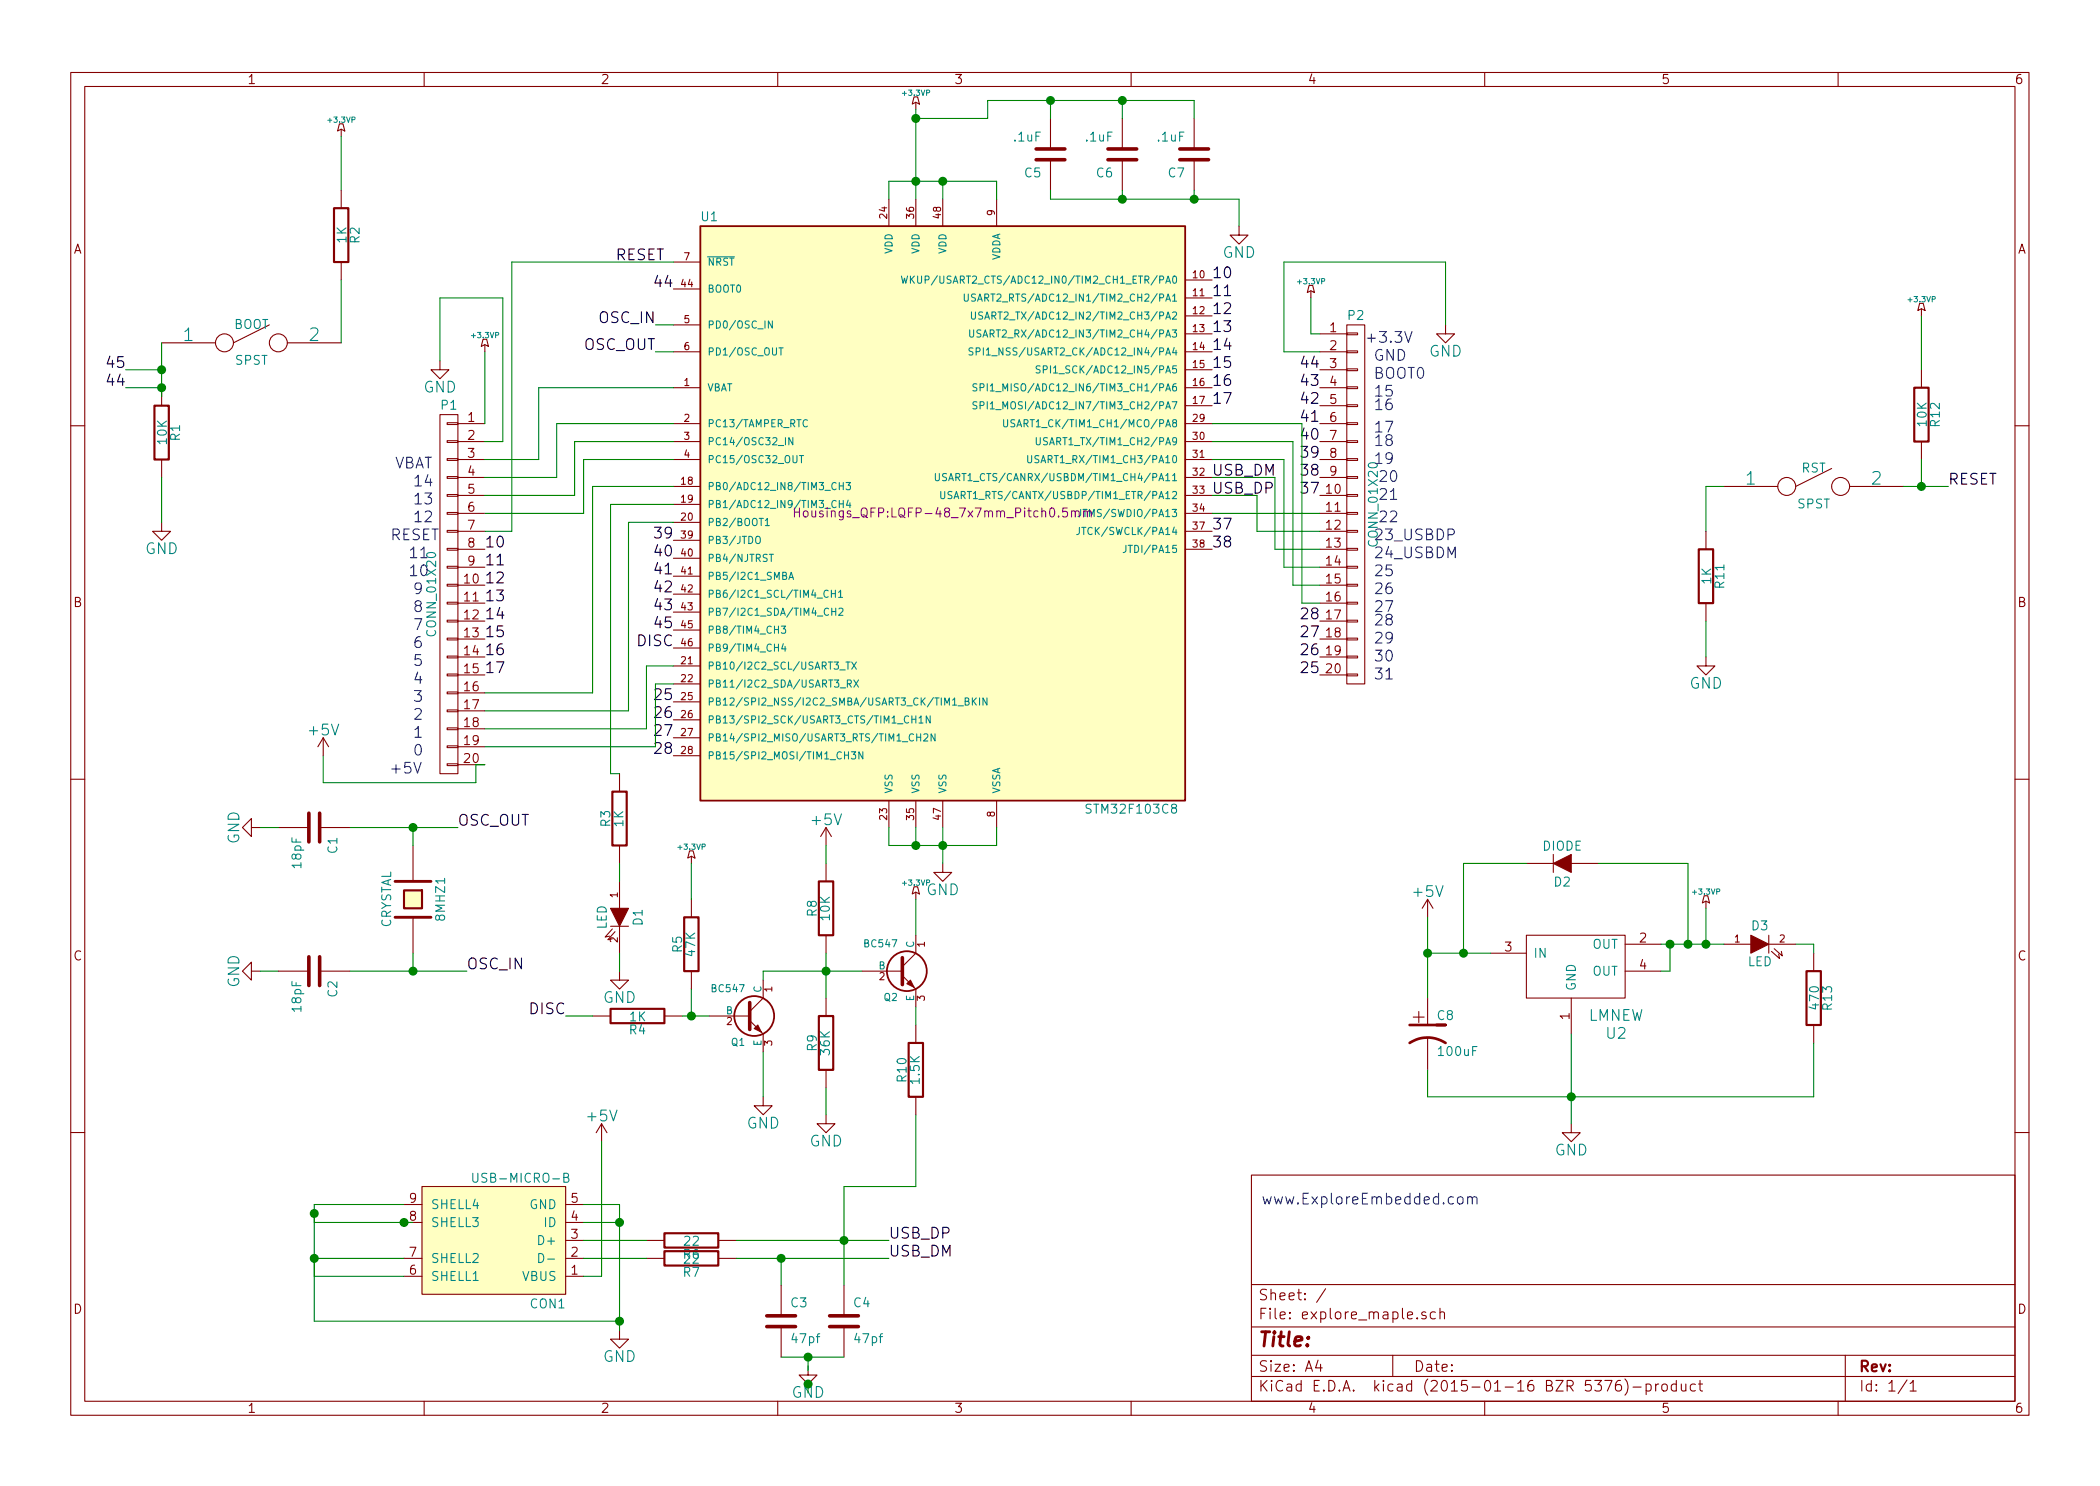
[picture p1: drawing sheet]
<svg xmlns="http://www.w3.org/2000/svg" width="297mm" height="210mm" viewBox="0 0 297 210" stroke-linecap="round" stroke-linejoin="round" font-family="sans-serif">
<defs><g id="words">
<g font-size="2.8" fill="#840000">
<text x="199.8" y="144.8">+</text>
<text x="178" y="190.5">Title:</text>
</g>
<g font-size="2.5" fill="#008484">
<text x="26" y="48.3">1</text>
<text x="43.8" y="48.3">2</text>
<text x="247" y="68.6">1</text>
<text x="264.7" y="68.6">2</text>
</g>
<g font-size="2.1">
<text x="86.9" y="36.8">RESET</text>
<text x="92.9" y="40.6">44</text>
<text x="171.4" y="39.4">10</text>
<text x="171.4" y="41.9">11</text>
<text x="84.8" y="45.7">OSC_IN</text>
<text x="171.4" y="44.4">12</text>
<text x="171.4" y="47">13</text>
<text x="15.4" y="52.1">45</text>
<text x="82.4" y="49.5">OSC_OUT</text>
<text x="171.4" y="49.5">14</text>
<text x="171.4" y="52.1">15</text>
<text x="184.3" y="52.1">44</text>
<text x="15.4" y="54.6">44</text>
<text x="171.4" y="54.6">16</text>
<text x="171.4" y="57.1">17</text>
<text x="184.3" y="59.7">41</text>
<text x="184.3" y="57.1">42</text>
<text x="184.3" y="54.6">43</text>
<text x="184.3" y="64.8">39</text>
<text x="184.3" y="62.2">40</text>
<text x="171.4" y="67.3">USB_DM</text>
<text x="171.4" y="69.8">USB_DP</text>
<text x="184.3" y="69.8">37</text>
<text x="184.3" y="67.3">38</text>
<text x="275.6" y="68.6">RESET</text>
<text x="68.6" y="77.5">10</text>
<text x="92.9" y="76.2">39</text>
<text x="171.4" y="74.9">37</text>
<text x="171.4" y="77.5">38</text>
<text x="68.6" y="80">11</text>
<text x="68.6" y="82.5">12</text>
<text x="92.9" y="78.7">40</text>
<text x="92.9" y="81.3">41</text>
<text x="92.9" y="83.8">42</text>
<text x="68.6" y="85.1">13</text>
<text x="68.6" y="87.6">14</text>
<text x="92.9" y="86.4">43</text>
<text x="92.9" y="88.9">45</text>
<text x="184.3" y="87.6">28</text>
<text x="68.6" y="90.2">15</text>
<text x="68.6" y="92.7">16</text>
<text x="68.6" y="95.2">17</text>
<text x="90.2" y="91.4">DISC</text>
<text x="184.3" y="95.2">25</text>
<text x="184.3" y="92.7">26</text>
<text x="184.3" y="90.2">27</text>
<text x="92.9" y="99.1">25</text>
<text x="92.9" y="101.6">26</text>
<text x="92.9" y="104.1">27</text>
<text x="92.9" y="106.7">28</text>
<text x="64.8" y="116.8">OSC_OUT</text>
<text x="66" y="137.2">OSC_IN</text>
<text x="74.9" y="143.5">DISC</text>
<text x="125.7" y="175.3">USB_DP</text>
<text x="125.7" y="177.8">USB_DM</text>
</g>
<g font-size="2.1" fill="#008484">
<text x="172.9" y="36.5">GND</text>
<text x="202.1" y="50.5">GND</text>
<text x="59.9" y="55.5">GND</text>
<text x="20.5" y="78.4">GND</text>
<text x="238.9" y="97.5">GND</text>
<text x="43.8" y="104.1">+5V</text>
<text x="33.9" y="119.5" transform="rotate(-90 33.9 119.5)">GND</text>
<text x="114.9" y="116.8">+5V</text>
<text x="131" y="126.7">GND</text>
<text x="200" y="126.9">+5V</text>
<text x="33.9" y="139.8" transform="rotate(-90 33.9 139.8)">GND</text>
<text x="85.3" y="141.9">GND</text>
<text x="224.6" y="144.4">LMNEW</text>
<text x="227.3" y="147">U2</text>
<text x="83.2" y="158.7">+5V</text>
<text x="105.6" y="159.7">GND</text>
<text x="114.5" y="162.2">GND</text>
<text x="219.9" y="163.5">GND</text>
<text x="85.3" y="192.7">GND</text>
</g>
<g font-size="2.1" fill="#0000c2">
<text x="193" y="48.5">+3.3V</text>
<text x="194.3" y="53.6">BOOT0</text>
<text x="194.3" y="51">GND</text>
<text x="194.3" y="56.1">15</text>
<text x="194.3" y="58">16</text>
<text x="194.3" y="61.2">17</text>
<text x="194.3" y="63.1">18</text>
<text x="194.3" y="65.7">19</text>
<text x="55.9" y="66.3">VBAT</text>
<text x="58.4" y="68.8">14</text>
<text x="58.4" y="71.4">13</text>
<text x="194.9" y="68.2">20</text>
<text x="194.9" y="70.7">21</text>
<text x="55.2" y="76.4">RESET</text>
<text x="58.4" y="73.9">12</text>
<text x="194.3" y="76.4">23_USBDP</text>
<text x="194.9" y="73.9">22</text>
<text x="57.8" y="79">11</text>
<text x="57.8" y="81.5">10</text>
<text x="194.3" y="79">24_USBDM</text>
<text x="194.3" y="81.5">25</text>
<text x="58.4" y="84.1">9</text>
<text x="58.4" y="86.6">8</text>
<text x="58.4" y="89.1">7</text>
<text x="194.3" y="84.1">26</text>
<text x="194.3" y="86.6">27</text>
<text x="194.3" y="88.5">28</text>
<text x="58.4" y="91.7">6</text>
<text x="58.4" y="94.2">5</text>
<text x="194.3" y="91.1">29</text>
<text x="194.3" y="93.6">30</text>
<text x="58.4" y="96.8">4</text>
<text x="58.4" y="99.3">3</text>
<text x="58.4" y="101.8">2</text>
<text x="194.3" y="96.1">31</text>
<text x="58.4" y="104.4">1</text>
<text x="58.4" y="106.9">0</text>
<text x="55.9" y="109.5">+5V</text>
<text x="178.4" y="170.4">www.ExploreEmbedded.com</text>
</g>
<g font-size="2.1" fill="#840000">
<text x="178" y="184">Sheet: /</text>
<text x="178" y="186.7">File: explore_maple.sch</text>
<text x="178" y="196.9">KiCad E.D.A. kicad (2015-01-16 BZR 5376)-product</text>
<text x="178" y="194.1">Size: A4</text>
<text x="200" y="194.1">Date:</text>
<text x="263" y="194.1">Rev:</text>
<text x="263" y="196.9">Id: 1/1</text>
</g>
<text font-size="2.1" fill="#008400" x="111.9" y="197.8">GND</text>
<g font-size="1.8" fill="#840000">
<text x="35" y="11.9">1</text>
<text x="85" y="11.9">2</text>
<text x="135" y="11.9">3</text>
<text x="185" y="11.9">4</text>
<text x="235" y="11.9">5</text>
<text x="285" y="11.9">6</text>
<text x="10.4" y="35.9">A</text>
<text x="285.4" y="35.9">A</text>
<text x="188.1" y="47">1</text>
<text x="188.1" y="49.5">2</text>
<text x="188.1" y="52.1">3</text>
<text x="66.2" y="59.7">1</text>
<text x="188.1" y="54.6">4</text>
<text x="188.1" y="57.1">5</text>
<text x="188.1" y="59.7">6</text>
<text x="66.2" y="62.2">2</text>
<text x="66.2" y="64.8">3</text>
<text x="188.1" y="62.2">7</text>
<text x="188.1" y="64.8">8</text>
<text x="66.2" y="67.3">4</text>
<text x="66.2" y="69.8">5</text>
<text x="187.6" y="69.8">10</text>
<text x="188.1" y="67.3">9</text>
<text x="66.2" y="72.4">6</text>
<text x="66.2" y="74.9">7</text>
<text x="66.2" y="77.5">8</text>
<text x="187.6" y="72.4">11</text>
<text x="187.6" y="74.9">12</text>
<text x="187.6" y="77.5">13</text>
<text x="65.7" y="82.5">10</text>
<text x="66.2" y="80">9</text>
<text x="187.6" y="80">14</text>
<text x="187.6" y="82.5">15</text>
<text x="10.4" y="85.9">B</text>
<text x="65.7" y="85.1">11</text>
<text x="65.7" y="87.6">12</text>
<text x="187.6" y="85.1">16</text>
<text x="187.6" y="87.6">17</text>
<text x="285.4" y="85.9">B</text>
<text x="65.7" y="90.2">13</text>
<text x="65.7" y="92.7">14</text>
<text x="65.7" y="95.2">15</text>
<text x="187.6" y="95.2">20</text>
<text x="187.6" y="90.2">18</text>
<text x="187.6" y="92.7">19</text>
<text x="65.7" y="97.8">16</text>
<text x="65.7" y="100.3">17</text>
<text x="65.7" y="107.9">20</text>
<text x="65.7" y="102.9">18</text>
<text x="65.7" y="105.4">19</text>
<text x="10.4" y="135.9">C</text>
<text x="212.9" y="134.6">3</text>
<text x="231.9" y="133.3">2</text>
<text x="231.9" y="137.2">4</text>
<text x="285.4" y="135.9">C</text>
<text x="222" y="144.2" transform="rotate(-90 222 144.2)">1</text>
<text x="57.9" y="172.7">8</text>
<text x="57.9" y="170.2">9</text>
<text x="80.8" y="172.7">4</text>
<text x="80.8" y="170.2">5</text>
<text x="57.9" y="177.8">7</text>
<text x="80.8" y="177.8">2</text>
<text x="80.8" y="175.3">3</text>
<text x="10.4" y="185.9">D</text>
<text x="57.9" y="180.3">6</text>
<text x="80.8" y="180.3">1</text>
<text x="285.4" y="185.9">D</text>
<text x="35" y="199.9">1</text>
<text x="85" y="199.9">2</text>
<text x="135" y="199.9">3</text>
<text x="185" y="199.9">4</text>
<text x="235" y="199.9">5</text>
<text x="285" y="199.9">6</text>
</g>
<g font-size="1.8" fill="#008484">
<text x="143.5" y="20">.1uF</text>
<text x="153.6" y="20">.1uF</text>
<text x="163.8" y="20">.1uF</text>
<text x="145" y="25.1">C5</text>
<text x="155.1" y="25.1">C6</text>
<text x="165.3" y="25.1">C7</text>
<text x="49" y="34.4" transform="rotate(-90 49 34.4)">1K</text>
<text x="50.9" y="34.4" transform="rotate(-90 50.9 34.4)">R2</text>
<text x="99.2" y="31.3">U1</text>
<text x="33" y="46.5">BOOT</text>
<text x="190.7" y="45.3">P2</text>
<text x="33.2" y="51.6">SPST</text>
<text x="62.4" y="58">P1</text>
<text x="23.6" y="62.8" transform="rotate(-90 23.6 62.8)">10K</text>
<text x="25.5" y="62.3" transform="rotate(-90 25.5 62.3)">R1</text>
<text x="272.5" y="60.3" transform="rotate(-90 272.5 60.3)">10K</text>
<text x="274.4" y="60.3" transform="rotate(-90 274.4 60.3)">R12</text>
<text x="254.2" y="71.9">SPST</text>
<text x="254.8" y="66.8">RST</text>
<text x="242" y="82.6" transform="rotate(-90 242 82.6)">1K</text>
<text x="243.9" y="83.2" transform="rotate(-90 243.9 83.2)">R11</text>
<text x="61.7" y="89.7" transform="rotate(-90 61.7 89.7)">CONN_01X20</text>
<text x="86.3" y="116.9" transform="rotate(-90 86.3 116.9)">R3</text>
<text x="88.2" y="117" transform="rotate(-90 88.2 117)">1K</text>
<text x="154" y="115.1">STM32F103C8</text>
<text x="42.6" y="122.8" transform="rotate(-90 42.6 122.8)">18pF</text>
<text x="47.7" y="120.7" transform="rotate(-90 47.7 120.7)">C1</text>
<text x="218.2" y="120.3">DIODE</text>
<text x="219.9" y="125.4">D2</text>
<text x="55.3" y="131.4" transform="rotate(-90 55.3 131.4)">CRYSTAL</text>
<text x="62.9" y="130.1" transform="rotate(-90 62.9 130.1)">8MHZ1</text>
<text x="85.8" y="131.5" transform="rotate(-90 85.8 131.5)">LED</text>
<text x="90.9" y="130.9" transform="rotate(-90 90.9 130.9)">D1</text>
<text x="115.5" y="129.6" transform="rotate(-90 115.5 129.6)">R8</text>
<text x="117.4" y="130.2" transform="rotate(-90 117.4 130.2)">10K</text>
<text x="247.8" y="131.6">D3</text>
<text x="96.5" y="134.7" transform="rotate(-90 96.5 134.7)">R5</text>
<text x="98.3" y="135.2" transform="rotate(-90 98.3 135.2)">47K</text>
<text x="216.9" y="135.5">IN</text>
<text x="225.1" y="134.2">OUT</text>
<text x="247.2" y="136.7">LED</text>
<text x="42.6" y="143.1" transform="rotate(-90 42.6 143.1)">18pF</text>
<text x="47.7" y="141" transform="rotate(-90 47.7 141)">C2</text>
<text x="222.9" y="140.2" transform="rotate(-90 222.9 140.2)">GND</text>
<text x="225.1" y="138">OUT</text>
<text x="257.3" y="142.7" transform="rotate(-90 257.3 142.7)">470</text>
<text x="259.1" y="142.8" transform="rotate(-90 259.1 142.8)">R13</text>
<text x="89.1" y="146.3">R4</text>
<text x="89.1" y="144.5">1K</text>
<text x="115.5" y="148.7" transform="rotate(-90 115.5 148.7)">R9</text>
<text x="117.4" y="149.2" transform="rotate(-90 117.4 149.2)">36K</text>
<text x="203.3" y="144.3">C8</text>
<text x="203.6" y="149.4">100uF</text>
<text x="128.2" y="153" transform="rotate(-90 128.2 153)">R10</text>
<text x="130.1" y="153.3" transform="rotate(-90 130.1 153.3)">1.5K</text>
<text x="67.6" y="167.3">USB-MICRO-B</text>
<text x="61" y="173.6">SHELL3</text>
<text x="61" y="171.1">SHELL4</text>
<text x="74.8" y="171.1">GND</text>
<text x="77" y="173.6">ID</text>
<text x="61" y="178.7">SHELL2</text>
<text x="76.4" y="176.1">D+</text>
<text x="96.7" y="178.1">R6</text>
<text x="96.9" y="176.2">22</text>
<text x="96.9" y="178.8">22</text>
<text x="61" y="181.2">SHELL1</text>
<text x="73.8" y="181.2">VBUS</text>
<text x="75" y="185.1">CON1</text>
<text x="96.7" y="180.6">R7</text>
<text x="111.9" y="185">C3</text>
<text x="120.8" y="185">C4</text>
<text x="112.1" y="190">47pf</text>
<text x="121" y="190">47pf</text>
</g>
<text font-size="1.8" fill="#840084" x="114.1" y="73.2">Housings_QFP:LQFP-48_7x7mm_Pitch0.5mm</text>
<text font-size="1.8" fill="#0000c2" x="194.9" y="77" transform="rotate(-90 194.9 77)">CONN_01X20</text>
<g font-size="1.4" fill="#840000">
<text x="125.5" y="30.9" transform="rotate(-90 125.5 30.9)">24</text>
<text x="129.3" y="30.9" transform="rotate(-90 129.3 30.9)">36</text>
<text x="133.1" y="30.9" transform="rotate(-90 133.1 30.9)">48</text>
<text x="140.7" y="30.5" transform="rotate(-90 140.7 30.5)">9</text>
<text x="96.4" y="40.6">44</text>
<text x="96.8" y="36.8">7</text>
<text x="168.8" y="39.4">10</text>
<text x="168.8" y="41.9">11</text>
<text x="96.8" y="45.7">5</text>
<text x="168.8" y="44.4">12</text>
<text x="168.8" y="47">13</text>
<text x="96.8" y="49.5">6</text>
<text x="168.8" y="49.5">14</text>
<text x="168.8" y="52.1">15</text>
<text x="96.8" y="54.6">1</text>
<text x="96.8" y="59.7">2</text>
<text x="168.8" y="54.6">16</text>
<text x="168.8" y="57.1">17</text>
<text x="168.8" y="59.7">29</text>
<text x="96.8" y="62.2">3</text>
<text x="96.8" y="64.8">4</text>
<text x="168.8" y="62.2">30</text>
<text x="168.8" y="64.8">31</text>
<text x="96.4" y="68.6">18</text>
<text x="96.4" y="71.1">19</text>
<text x="168.8" y="67.3">32</text>
<text x="168.8" y="69.8">33</text>
<text x="96.4" y="73.7">20</text>
<text x="96.4" y="76.2">39</text>
<text x="168.8" y="72.4">34</text>
<text x="168.8" y="74.9">37</text>
<text x="168.8" y="77.5">38</text>
<text x="96.4" y="78.7">40</text>
<text x="96.4" y="81.3">41</text>
<text x="96.4" y="83.8">42</text>
<text x="96.4" y="86.4">43</text>
<text x="96.4" y="88.9">45</text>
<text x="96.4" y="94">21</text>
<text x="96.4" y="91.4">46</text>
<text x="96.4" y="96.5">22</text>
<text x="96.4" y="99.1">25</text>
<text x="96.4" y="101.6">26</text>
<text x="96.4" y="104.1">27</text>
<text x="96.4" y="106.7">28</text>
<text x="125.5" y="116" transform="rotate(-90 125.5 116)">23</text>
<text x="129.3" y="116" transform="rotate(-90 129.3 116)">35</text>
<text x="133.1" y="116" transform="rotate(-90 133.1 116)">47</text>
<text x="140.7" y="115.6" transform="rotate(-90 140.7 115.6)">8</text>
<text x="87.4" y="127" transform="rotate(-90 87.4 127)">1</text>
<text x="87.4" y="133.3" transform="rotate(-90 87.4 133.3)">2</text>
<text x="130.8" y="134" transform="rotate(-90 130.8 134)">1</text>
<text x="245.4" y="133.3">1</text>
<text x="251.7" y="133.3">2</text>
<text x="109.2" y="140.3" transform="rotate(-90 109.2 140.3)">1</text>
<text x="124.4" y="138.7">2</text>
<text x="130.8" y="141.6" transform="rotate(-90 130.8 141.6)">3</text>
<text x="102.8" y="145">2</text>
<text x="109.2" y="147.9" transform="rotate(-90 109.2 147.9)">3</text>
</g>
<g font-size="1.4" fill="#008484">
<text x="100.1" y="37.6">NRST</text>
<text x="100.1" y="41.4">BOOT0</text>
<text x="126.2" y="36" transform="rotate(-90 126.2 36)">VDD</text>
<text x="130" y="36" transform="rotate(-90 130 36)">VDD</text>
<text x="130.6" y="40.1">WKUP/USART2_CTS/ADC12_IN0/TIM2_CH1_ETR/PA0</text>
<text x="133.9" y="36" transform="rotate(-90 133.9 36)">VDD</text>
<text x="141.5" y="37" transform="rotate(-90 141.5 37)">VDDA</text>
<text x="100.1" y="46.5">PD0/OSC_IN</text>
<text x="138.9" y="42.7">USART2_RTS/ADC12_IN1/TIM2_CH2/PA1</text>
<text x="139.8" y="47.7">USART2_RX/ADC12_IN3/TIM2_CH4/PA3</text>
<text x="140" y="45.2">USART2_TX/ADC12_IN2/TIM2_CH3/PA2</text>
<text x="100.1" y="50.3">PD1/OSC_OUT</text>
<text x="139.8" y="50.3">SPI1_NSS/USART2_CK/ADC12_IN4/PA4</text>
<text x="148.6" y="52.8">SPI1_SCK/ADC12_IN5/PA5</text>
<text x="100.1" y="55.4">VBAT</text>
<text x="140.7" y="55.4">SPI1_MISO/ADC12_IN6/TIM3_CH1/PA6</text>
<text x="140.7" y="57.9">SPI1_MOSI/ADC12_IN7/TIM3_CH2/PA7</text>
<text x="100.1" y="60.4">PC13/TAMPER_RTC</text>
<text x="100.1" y="63">PC14/OSC32_IN</text>
<text x="100.1" y="65.5">PC15/OSC32_OUT</text>
<text x="144.1" y="60.4">USART1_CK/TIM1_CH1/MCO/PA8</text>
<text x="147" y="65.5">USART1_RX/TIM1_CH3/PA10</text>
<text x="148" y="63">USART1_TX/TIM1_CH2/PA9</text>
<text x="100.1" y="69.3">PB0/ADC12_IN8/TIM3_CH3</text>
<text x="135.2" y="68.1">USART1_CTS/CANRX/USBDM/TIM1_CH4/PA11</text>
<text x="135.6" y="70.6">USART1_RTS/CANTX/USBDP/TIM1_ETR/PA12</text>
<text x="100.1" y="74.4">PB2/BOOT1</text>
<text x="100.1" y="77">PB3/JTDO</text>
<text x="153.4" y="75.7">JTCK/SWCLK/PA14</text>
<text x="100.1" y="79.5">PB4/NJTRST</text>
<text x="100.1" y="82">PB5/I2C1_SMBA</text>
<text x="159.6" y="78.2">JTDI/PA15</text>
<text x="100.1" y="84.6">PB6/I2C1_SCL/TIM4_CH1</text>
<text x="100.1" y="87.1">PB7/I2C1_SDA/TIM4_CH2</text>
<text x="100.1" y="89.7">PB8/TIM4_CH3</text>
<text x="100.1" y="94.7">PB10/I2C2_SCL/USART3_TX</text>
<text x="100.1" y="92.2">PB9/TIM4_CH4</text>
<text x="100.1" y="97.3">PB11/I2C2_SDA/USART3_RX</text>
<text x="100.1" y="99.8">PB12/SPI2_NSS/I2C2_SMBA/USART3_CK/TIM1_BKIN</text>
<text x="100.1" y="102.4">PB13/SPI2_SCK/USART3_CTS/TIM1_CH1N</text>
<text x="100.1" y="104.9">PB14/SPI2_MISO/USART3_RTS/TIM1_CH2N</text>
<text x="100.1" y="107.4">PB15/SPI2_MOSI/TIM1_CH3N</text>
<text x="126.2" y="112.3" transform="rotate(-90 126.2 112.3)">VSS</text>
<text x="130" y="112.3" transform="rotate(-90 130 112.3)">VSS</text>
<text x="133.9" y="112.3" transform="rotate(-90 133.9 112.3)">VSS</text>
<text x="141.5" y="112.3" transform="rotate(-90 141.5 112.3)">VSSA</text>
<text x="122.4" y="134">BC547</text>
<text x="124.3" y="137.2">B</text>
<text x="129.3" y="134.1" transform="rotate(-90 129.3 134.1)">C</text>
<text x="100.8" y="140.4">BC547</text>
<text x="102.7" y="143.5">B</text>
<text x="107.7" y="140.5" transform="rotate(-90 107.7 140.5)">C</text>
<text x="125" y="141.6">Q2</text>
<text x="129.3" y="141.7" transform="rotate(-90 129.3 141.7)">E</text>
<text x="103.5" y="148">Q1</text>
<text x="107.7" y="148" transform="rotate(-90 107.7 148)">E</text>
</g>
<g font-size="1.4" fill="#840084">
<text x="100.1" y="71.9">PB1/ADC12_IN9/TIM3_CH4</text>
<text x="153.7" y="73.1">JTMS/SWDIO/PA13</text>
</g>
<g font-size="1.1" fill="#008484">
<text x="46.5" y="17.3">+3.3VP</text>
<text x="127.8" y="13.5">+3.3VP</text>
<text x="183.7" y="40.2">+3.3VP</text>
<text x="66.8" y="47.8">+3.3VP</text>
<text x="270" y="42.7">+3.3VP</text>
<text x="96" y="120.2">+3.3VP</text>
<text x="127.8" y="125.3">+3.3VP</text>
<text x="239.5" y="126.6">+3.3VP</text>
</g>
</g></defs>
<g fill="none" stroke="#840000" stroke-width=".15">
<path d="M10 10.3h277v189.9h-277zM12 12.2h273v186.1h-273zM48 17.5h.5l.3 1-.5-.2-.5 .2zM48.3 18.3v1M60 10.3v1.9M110 10.3v1.9M129.3 13.7h.5l.2 1-.5-.2-.5 .2zM129.5 14.5v1M148.6 16.8v4.3M158.7 16.8v4.3M160 10.3v1.9M168.9 16.8v4.3"/>
<path d="M210 10.3v1.9M260 10.3v1.9M48.3 26.9v2.6M48.3 37.1v2.5M95.2 37.1h3.9M125.7 28.2v3.8M129.5 28.2v3.8M133.3 28.2v3.8M141 28.2v3.8M148.6 22.6v4.3M158.7 22.6v4.3M167.6 39.6h3.8"/>
<path d="M168.9 22.6v4.3M175.3 32v1.3h1.2l-1.2 1.2-1.3-1.2h1.3M22.9 48.5h7.6M22.9 54.9v2.5M38.1 46l-5.1 2.5M40.6 48.5h7.7M62.2 58.7h2.6v50.8h-2.6zM62.2 51v1.3h1.3l-1.3 1.3-1.2-1.3h1.2M63.2 59.8h1.6v.3h-1.6zM64.8 59.9h3.8M68.3 48h.5l.3 1-.5-.2-.5 .2zM68.6 48.8v1"/>
<path d="M95.2 54.9h3.9M95.2 59.9h3.9M95.2 46h3.9M95.2 49.8h3.9M95.2 40.9h3.9M167.6 54.9h3.8M167.6 59.9h3.8M167.6 49.8h3.8M167.6 42.2h3.8M167.6 44.7h3.8M167.6 47.2h3.8M167.6 52.3h3.8"/>
<path d="M167.6 57.4h3.8M185.2 40.4h.5l.2 1-.5-.3-.5 .3zM185.4 41.1v1.1M186.7 54.9h3.8M186.7 59.9h3.8M186.7 49.8h3.8M186.7 47.2h3.8M186.7 52.3h3.8M186.7 57.4h3.8M190.5 46h2.5v50.8h-2.5zM190.5 59.8h1.5v.3h-1.5zM190.5 57.3h1.5v.2h-1.5z"/>
<path d="M190.5 54.7h1.5v.3h-1.5zM190.5 52.2h1.5v.2h-1.5zM190.5 49.7h1.5v.2h-1.5zM190.5 47.1h1.5v.3h-1.5zM204.5 46v1.2h1.2l-1.2 1.3-1.3-1.3h1.3M271.5 42.9h.5l.3 1-.5-.2-.5 .2zM271.8 43.7v1M271.8 52.3v2.6M10 60.2h2M22.9 73.9v1.3h1.2l-1.2 1.2-1.3-1.2h1.3M22.9 65v2.6M63.2 77.6h1.6v.2h-1.6z"/>
<path d="M63.2 75.1h1.6v.2h-1.6zM63.2 72.5h1.6v.3h-1.6zM63.2 70h1.6v.2h-1.6zM63.2 67.4h1.6v.3h-1.6zM63.2 64.9h1.6v.2h-1.6zM63.2 62.4h1.6v.2h-1.6zM64.8 62.5h3.8M64.8 65h3.8M64.8 67.6h3.8M64.8 70.1h3.8M64.8 72.6h3.8M64.8 75.2h3.8"/>
<path d="M64.8 77.7h3.8M95.2 62.5h3.9M95.2 65h3.9M95.2 73.9h3.9M95.2 79h3.9M95.2 68.8h3.9M95.2 71.4h3.9M95.2 76.4h3.9M167.6 62.5h3.8M167.6 65h3.8M167.6 67.6h3.8M167.6 70.1h3.8"/>
<path d="M167.6 72.6h3.8M167.6 75.2h3.8M167.6 77.7h3.8M186.7 62.5h3.8M186.7 65h3.8M186.7 67.6h3.8M186.7 70.1h3.8M186.7 72.6h3.8M186.7 75.2h3.8M186.7 77.7h3.8M190.5 77.6h1.5v.2h-1.5zM190.5 75.1h1.5v.2h-1.5z"/>
<path d="M190.5 72.5h1.5v.3h-1.5zM190.5 70h1.5v.2h-1.5zM190.5 67.4h1.5v.3h-1.5zM190.5 64.9h1.5v.2h-1.5zM190.5 62.4h1.5v.2h-1.5zM241.3 75.2v2.5M243.8 68.8h7.7M259.1 66.3l-5.1 2.5M261.6 68.8h7.6M271.8 62.5v2.5M285 60.2h2M63.2 97.9h1.6v.3h-1.6z"/>
<path d="M63.2 95.4h1.6v.2h-1.6zM63.2 92.8h1.6v.3h-1.6zM63.2 90.3h1.6v.2h-1.6zM63.2 87.8h1.6v.2h-1.6zM63.2 85.2h1.6v.3h-1.6zM63.2 82.7h1.6v.2h-1.6zM63.2 80.1h1.6v.3h-1.6zM64.8 80.3h3.8M64.8 82.8h3.8M64.8 85.3h3.8M64.8 87.9h3.8M64.8 90.4h3.8"/>
<path d="M64.8 93h3.8M64.8 95.5h3.8M64.8 98h3.8M95.2 94.2h3.9M95.2 81.5h3.9M95.2 96.8h3.9M95.2 84.1h3.9M95.2 86.6h3.9M95.2 99.3h3.9M95.2 89.1h3.9M95.2 91.7h3.9M186.7 80.3h3.8"/>
<path d="M186.7 82.8h3.8M186.7 85.3h3.8M186.7 87.9h3.8M186.7 90.4h3.8M186.7 93h3.8M186.7 95.5h3.8M190.5 95.4h1.5v.2h-1.5zM190.5 92.8h1.5v.3h-1.5zM190.5 90.3h1.5v.2h-1.5zM190.5 87.8h1.5v.2h-1.5zM190.5 85.2h1.5v.3h-1.5zM190.5 82.7h1.5v.2h-1.5z"/>
<path d="M190.5 80.1h1.5v.3h-1.5zM241.3 93v1.2h1.3l-1.3 1.3-1.3-1.3h1.3M241.3 85.3v2.6M10 110.3h2M35.6 117.1v-1.3l-1.3 1.3 1.3 1.3v-1.3h1.2M39.4 117.1h4.3M45.2 117.1h4.3M45.7 104.4l-.7 1.3M45.7 104.4v2.5M45.7 104.4l.8 1.3M58.4 119.6v5.1M63.2 108.1h1.6v.2h-1.6z"/>
<path d="M63.2 105.5h1.6v.3h-1.6zM63.2 103h1.6v.2h-1.6zM63.2 100.5h1.6v.2h-1.6zM64.8 108.2h3.8M64.8 100.6h3.8M64.8 103.1h3.8M64.8 105.7h3.8M87.6 109.5v2.5M87.6 119.6v2.6M95.2 101.8h3.9M95.2 104.4h3.9M95.2 106.9h3.9"/>
<path d="M116.8 117.1v2.5M116.8 117.1l-.7 1.3M116.8 117.1l.8 1.3M125.7 113.3v3.8M129.5 113.3v3.8M133.3 113.3v3.8M141 113.3v3.8M285 110.3h2M35.6 137.4v-1.3l-1.3 1.3 1.3 1.3v-1.3h1.2M39.4 137.4h4.3M45.2 137.4h4.3M58.4 129.8v5.1"/>
<path d="M86.4 131.1h2.5M86.6 131.4l-1 1.2 .6-.1M87 131.8l-1 1.2 .6-.2M87.6 137.4v1.3h1.3l-1.3 1.2-1.2-1.2h1.2M87.6 124.7v3.8M87.6 131.1v3.8M97.5 120.4h.5l.3 1-.5-.2-.5 .2zM97.8 121.2v1M97.8 127.2v2.6M97.8 137.4v2.5M107.9 138.7v2.5l-1.9 1.9M116.8 122.2v2.5"/>
<path d="M116.8 132.3v2.6M121.9 137.4h5.7M127.6 138l1.9 1.9v2.6M129.3 125.5h.5l.2 1-.5-.3-.5 .3zM129.5 126.2v1M129.5 132.3v2.6l-1.9 1.9M133.3 122.2v1.2h1.3l-1.3 1.3-1.2-1.3h1.2M201.9 127.2l-.7 1.3M201.9 127.2v2.6M201.9 127.2l.8 1.3M210.8 134.9h5.1M215.9 132.3h14v8.9h-14z"/>
<path d="M215.9 122.2h3.8M219.7 120.9v2.5M222.2 122.2h3.9M229.9 137.4h5M229.9 133.6h5M241 126.7h.6l.2 1.1-.5-.3-.5 .3zM241.3 127.5v1M243.8 133.6h3.8M250.2 132.3v2.6M250.2 133.6h3.8M250.6 134.6l1.1 1-.1-.6M251 134.2l1.1 1-.1-.6"/>
<path d="M256.5 134.9v2.5M83.8 143.8h2.6M85.1 159l-.8 1.3M85.1 159v2.5M85.1 159l.8 1.3M94 143.8h2.5M100.3 143.8h5.7M106 144.4l1.9 1.9v2.5M107.9 155.2v1.3h1.3l-1.3 1.2-1.2-1.2h1.2M116.8 157.7v1.3h1.3l-1.3 1.3-1.2-1.3h1.2M116.8 141.2v2.6M116.8 151.4v2.5"/>
<path d="M129.5 145v2.6M129.5 155.2v2.5M201.9 141.2v3.8M201.9 146.8v4.6M222.2 159v1.3h1.3l-1.3 1.2-1.2-1.2h1.2M222.2 141.2v5.1M256.5 145v2.6M10 160.2h2M57.1 178h2.6M57.1 173h2.6M57.1 170.4h2.6M59.7 167.9h20.3v15.2h-20.3z"/>
<path d="M80 178h2.5M80 175.5h2.5M80 173h2.5M80 170.4h2.5M91.4 178h2.6M91.4 175.5h2.6M101.6 178h2.5M101.6 175.5h2.5M177 166.3h108v32h-108zM285 160.2h2M57.1 180.6h2.6M60 198.3v1.9"/>
<path d="M80 180.6h2.5M87.6 188.2v1.3h1.3l-1.3 1.2-1.2-1.2h1.2M110 198.3v1.9M110.5 181.9v4.3M110.5 187.7v4.3M114.3 193.3v1.3h1.3l-1.3 1.2-1.3-1.2h1.3M119.4 181.9v4.3M119.4 187.7v4.3M160 198.3v1.9M177 194.8h108M177 191.8h108M177 187.8h108"/>
<path d="M177 181.8h108M186.4 192.5l-.3 1h.9M186.8 193v1M187.5 182.3l-1.3 2M197 191.8v3M201.7 185.7a.37 .37 0 0 0-.6 .1v.1a.54 .54 0 0 0 .6 .3l.1 .1-.1 .2-.2 .1-.4-.1M203 185.7l-.4-.1-.3 .3 .1 .6 .2 .1 .4-.1M203.7 185.7a.38 .38 0 0 1 .6 .1v.8M203.7 185.1v1.5M210 198.3v1.9M227 195.3h1l-.6 1.5M229.2 195.3a.59 .59 0 0 0-.7 .7l.1 .7 .2 .1h.3l.2-.1 .1-.5-.2-.2-.4-.1-.3 .3"/>
<path d="M229.8 195.1a1.71 1.71 0 0 1 0 2.3M231 196.3h1.1M232.8 195.9a.48 .48 0 0 1 .7 .1l.1 .1-.1 .6a.48 .48 0 0 1-.7 0M232.8 195.8v1.5M234.2 195.8v1M234.6 195.8l-.3 .1-.1 .2M235.1 196a.41 .41 0 0 1 .7 .1v.4a.41 .41 0 0 1-.4 .3 .41 .41 0 0 1-.3-.3zM237.1 195.9l-.4-.1-.3 .3 .1 .6 .2 .1 .4-.1M237.1 195.3v1.5M237.8 195.8l.1 .9a.4 .4 0 0 0 .6 0M238.5 195.8v1M239.8 195.9l-.4-.1-.3 .3 .1 .6 .2 .1 .4-.1"/>
<path d="M240.3 195.8h.5M240.5 195.3v1.3l.2 .2h.1M260 198.3v1.9M261 191.8v6.5M269.7 195.2l-1.2 2M270.2 195.8l.4-.5v1.5M270.2 196.8h.8"/>
<circle cx="31.7" cy="48.5" r="1.27"/>
<circle cx="39.4" cy="48.5" r="1.27"/>
<circle cx="252.7" cy="68.8" r="1.27"/>
<circle cx="260.4" cy="68.8" r="1.27"/>
</g>
<g fill="#ffffc2" stroke="#ffffc2" stroke-width=".25">
<path d="M99.1 32h68.5v81.3h-68.5z"/>
<path d="M57.1 126h2.6v2.5h-2.6z"/>
<path d="M59.7 167.9h20.3v15.2h-20.3z"/>
</g>
<g fill="none" stroke="#840000" stroke-width=".25">
<path d="M99.1 32h68.5v81.3h-68.5z"/>
<circle cx="128.3" cy="137.4" r="2.82"/>
<circle cx="106.7" cy="143.8" r="2.82"/>
</g>
<g fill="none" stroke="#008484" stroke-width=".15">
<path d="M100.1 36.3h3.8M127.5 39.1l.2 1 .2-.7 .2 .7 .3-1M128.8 39.1v1M128.9 39.5l.4 .6M129.3 39.1l-.5 .5M129.8 39.1v.8l.2 .2 .3-.1 .1-.1v-.8M109.2 45.4v1l-.5-1v1M110.2 49.2h.6M114.2 59.5a.4 .4 0 0 0-.5 0 .4 .4 0 0 0-.1 .5 .37 .37 0 0 0 .2 .3 .37 .37 0 0 0 .4 0M136.4 41.6v.8l.2 .2h.3l.1-.2v-.8M137.2 46.7v.8l.1 .2 .3-.1 .1-.1v-.8M137.4 44.1v.9l.2 .2 .3-.1 .1-.1v-.9"/>
<path d="M137.6 49.3l-.4-.1-.1 .2v.3l.5 .2v.2l-.2 .1h-.3M138 41.7l-.4-.1-.2 .2 .1 .2 .4 .2v.3l-.1 .1h-.4M138.1 49.8l.5-.1v-.2v-.2l-.5-.1v1M138.2 54.4l-.4-.1-.2 .2 .1 .2 .5 .2v.3l-.2 .1h-.4M138.2 56.9l-.4-.1-.2 .2 .1 .3 .5 .2v.3l-.2 .1-.4-.1M138.3 42.6l.3-1 .3 1M138.4 42.3h.5M138.6 54.8h.5l.1-.2-.1-.2-.5-.1v1M138.6 57.4l.5-.1 .1-.1-.1-.3-.5-.1v1.1M138.7 46.7h-.3l-.2 .2 .1 .2 .4 .2v.3l-.1 .1-.4-.1M139 44.2l-.4-.1-.2 .2 .1 .3 .5 .2v.3l-.2 .1-.4-.1M139 47.7l.4-1 .3 1"/>
<path d="M139.1 49.2v1M139.1 47.4h.5M139.3 45.2l.3-1.1 .4 1.1M139.4 44.9h.5M139.6 54.3v1M139.6 56.8v1.1M140.1 54.6l.3-.3v1M140.1 57.1l.3-.3v1.1M140.1 55.3h.5M140.1 57.9h.5M142 59.4v.8l.1 .2 .3-.1 .1-.1v-.8M143.5 59.4h-.3l-.2 .2 .1 .2 .4 .2v.3l-.1 .1-.4-.1"/>
<path d="M147.1 51.8h-.4l-.1 .2v.2l.5 .2v.3l-.2 .1-.3-.1M147.6 52.3l.5-.1v-.1v-.3h-.5v1M107 75.9h.4a.67 .67 0 0 1-.1 1h-.3a.78 .78 0 0 1 0-1zM108.3 73.7l.2-.4v1.1M108.3 74.4h.5M108.8 78.4h.6M109.1 78.4v1M112.1 61.9v1l-.5-1v1M113.1 64.5h.6M113.4 64.5v1M118.7 68.3v1M118.7 70.8v1"/>
<path d="M118.7 68.8h.6M119.3 68.3v1M119.3 70.8v1M119.7 68.3h.6l-.3 .4 .3 .1v.4l-.2 .1-.4-.1M120 70.8l-.3 .7h.6M120.2 71.1v.7M132.3 67v.8l.2 .2h.3l.1-.2v-.8M133.1 69.5v.9l.1 .2 .4-.1v-.1v-.9M133.9 67.1l-.4-.1-.2 .2 .1 .2 .5 .2v.3l-.2 .1h-.4M134.2 68l.3-1 .3 1M134.3 67.7h.5M134.6 69.6l-.3-.1-.2 .2 .1 .3 .4 .2v.3l-.1 .1-.4-.1"/>
<path d="M135 70.6l.3-1.1 .3 1.1M135.1 70.3h.4M145.4 64.5v.8l.1 .2 .3-.1 .1-.1v-.8M146.6 61.9v.8l.2 .2h.3v-.2v-.8M146.9 64.5h-.3l-.2 .2 .1 .2 .4 .2v.3l-.1 .1-.4-.1M152.7 74.6v.8l-.2 .2h-.2M152.9 72.1v.7l-.2 .2-.2 .1M153.2 72.1h.6M159.3 77.2v.7l-.2 .2-.2 .1M110.5 88.6h.6l-.3 .4 .3 .1v.4l-.2 .1-.4-.1M110.8 91.1l-.2 .7h.6M111 91.5v.6"/>
<path d="M111.6 82l.3-1 .3 1M111.7 81.7h.5M117.1 83.6a.4 .4 0 0 0-.5 0 .4 .4 0 0 0-.1 .5 .37 .37 0 0 0 .2 .4 .37 .37 0 0 0 .4-.1M117.6 83.5v1M117.6 84h.6M117.7 86v1.1M117.7 86.5h.5M118.2 83.5v1M118.2 86v1.1M118.6 83.8l.3-.3v1M118.6 84.5h.6M118.7 86.2l.3-.2 .2 .2v.2l-.6 .7h.6"/>
<path d="M118.8 94.8h.8M119.7 93.7h.5M119.9 96.7h.4l.1-.2-.1-.2-.4-.1v1M119.9 93.7v1M120.1 96.7l.3 .5M120.5 93.7l.6 1M120.8 96.2l.6 1M121.1 93.7l-.6 1M121.4 96.2l-.6 1M135.5 99.9h.8M136.5 99.2h.5v-.3l-.5-.2v1.1h.4l.2-.4-.2-.2M137.5 98.7v1.1"/>
<path d="M137.7 99.2l.4 .6M138.1 98.7l-.6 .6M138.6 98.7v1.1M139.6 98.7v1.1l-.6-1.1v1.1M120.4 106.4h.6l-.3 .4 .3 .1v.4l-.1 .1-.5-.1M122 106.4v1l-.5-1v1M129 101.3v1M129 101.8h.5M129.5 101.3v1M129.7 103.8v1M129.7 104.3h.5M130 101.6l.3-.3v1"/>
<path d="M130 102.3h.6M130.2 103.8v1M130.7 103.9l.4-.1 .1 .1v.2l-.6 .7h.6M131.6 101.3v1l-.6-1v1M132.3 103.8v1l-.6-1v1M66.9 166v1l.2 .3h.3l.2-.3v-1M76.2 177.4a.66 .66 0 0 1 .7 .4 .66 .66 0 0 1-.2 .8h-.5zM77.5 178.1h.9M79.8 166.6h.4l.2-.1v-.3l-.1-.1-.5-.1v1.3h.4l.3-.3a.33 .33 0 0 0-.3-.4"/>
</g>
<path d="M112.4 71.9v1.2M113.1 71.9v1.2M151.6 72.4a.3 .3 0 0 1 .5 .1v.6M151.6 72.3v.8M152.1 72.5l.2-.2 .3 .1 .1 .7" fill="none" stroke="#840084" stroke-width=".15"/>
<g fill="none" stroke="#840000" stroke-width=".3">
<path d="M47.2 29.5h2.1v7.6h-2.1zM21.8 57.4h2.1v7.6h-2.1zM270.8 54.9h2v7.6h-2zM240.3 77.7h2v7.6h-2zM86.6 112h2v7.6h-2zM57.1 126h2.6v2.5h-2.6zM96.8 129.8h2v7.6h-2zM115.8 124.7h2.1v7.6h-2.1zM255.5 137.4h2.1v7.6h-2.1zM86.4 142.7h7.6v2.1h-7.6zM115.8 143.8h2.1v7.6h-2.1zM128.5 147.6h2.1v7.6h-2.1z"/>
<path d="M94 174.5h7.6v2h-7.6zM94 177h7.6v2.1h-7.6z"/>
</g>
<path d="M55.9 124.7h5.1M55.9 129.8h5.1" fill="none" stroke="#840000" stroke-width=".41"/>
<g fill="none" stroke="#840000" stroke-width=".51">
<path d="M146.6 21.1h4M146.6 22.6h4M156.7 21.1h4.1M156.7 22.6h4.1M166.9 21.1h4M166.9 22.6h4M43.7 115.1v4M45.2 115.1v4M43.7 135.4v4M45.2 135.4v4M127.6 135.5v3.8M106 141.9v3.8"/>
<path d="M108.5 187.7h4M108.5 186.2h4M117.3 187.7h4.1M117.3 186.2h4.1"/>
</g>
<path d="M199.4 147.6a4.6 4.6 0 0 1 5.1 0M199.4 145h5.1h-1.3" fill="none" stroke="#840000" stroke-width=".38"/>
<g fill="#840000" stroke="#840000" stroke-width=".15">
<path d="M247.6 132.3l2.6 1.3-2.6 1.3z"/>
<path d="M219.7 122.2l2.5-1.3v2.5z"/>
<path d="M107.2 145l.5 1-1-.5z"/>
<path d="M128.3 139.2l.5-.5 .5 1z"/>
<path d="M86.4 128.5h2.5l-1.3 2.6z"/>
</g>
<path d="M198.7 46.9l.5 1.5 .5-1.5M206.2 169.5a.42 .42 0 0 1 .4-.2 .42 .42 0 0 1 .4 .3v.5a.43 .43 0 0 1-.4 .3 .43 .43 0 0 1-.5-.3zM207.6 169.5a.38 .38 0 0 1 .7 .1v.8M207.6 169.3v1.1M208.3 169.6a.35 .35 0 0 1 .3-.3 .35 .35 0 0 1 .3 .3v.8" fill="none" stroke="#0000c2" stroke-width=".15"/>
<g fill="none" stroke="#008400" stroke-width=".15">
<path d="M48.3 19.3v7.6M129.5 15.5v12.7M129.5 16.8h10.2v-2.6h29.2v2.6M148.6 14.2v2.6M158.7 14.2v2.6M48.3 39.6v8.9M95.2 37.1h-22.8v38.1h-3.8M125.7 28.2v-2.6h15.3v2.6M133.3 25.6v2.6M148.6 26.9v1.3h26.7v3.8M158.7 26.9v1.3M168.9 26.9v1.3"/>
<path d="M17.8 54.9h5.1M17.8 52.3h5.1M22.9 48.5v7.6M62.2 51v-8.8h8.9v20.3h-2.5M68.6 49.8v10.1M92.7 46h2.5M92.7 49.8h2.5M95.2 54.9h-19v10.1h-7.6M95.2 59.9h-16.5v7.7h-10.1M171.4 59.9h12.7v25.4h2.6M185.4 42.2v5h1.3M204.5 46v-8.9h-22.9v12.7h5.1"/>
<path d="M271.8 44.7v7.6M22.9 67.6v6.3M95.2 68.8h-11.4v29.2h-15.2M95.2 65h-12.7v7.6h-13.9M95.2 62.5h-13.9v7.6h-12.7M95.2 71.4h-8.8v38.1h1.2M95.2 73.9h-6.3v26.7h-20.3M171.4 65h10.2v15.3h5.1M171.4 67.6h8.9v10.1h6.4M171.4 62.5h11.5v20.3h3.8M171.4 70.1h6.4v5.1h8.9M171.4 72.6h15.3"/>
<path d="M243.8 68.8h-2.5v6.4M269.2 68.8h6.4M271.8 65v3.8M95.2 94.2h-3.8v8.9h-22.8M95.2 96.8h-2.5v8.9h-24.1M241.3 87.9v5.1M36.8 117.1h2.6M45.7 106.9v3.8h21.6v-2.5h1.3M49.5 117.1h15.3M58.4 117.1v2.5M116.8 119.6v2.6M125.7 117.1v2.5h15.3v-2.5"/>
<path d="M129.5 117.1v2.5M133.3 117.1v5.1M36.8 137.4h2.6M49.5 137.4h16.5M58.4 134.9v2.5M87.6 122.2v2.5M87.6 134.9v2.5M97.8 122.2v5M97.8 139.9v3.9M116.8 134.9v6.3M121.9 137.4h-14v1.3M129.5 127.2v5.1"/>
<path d="M201.9 129.8v11.4M201.9 134.9h8.9M215.9 122.2h-8.9v12.7M226.1 122.2h12.7v11.4M234.9 133.6h8.9M236.2 133.6v3.8h-1.3M241.3 128.5v5.1M254 133.6h2.5v1.3M80 143.8h3.8M96.5 143.8h3.8M107.9 148.8v6.4M116.8 153.9v3.8"/>
<path d="M129.5 142.5v2.5M129.5 157.7v10.2h-10.1v14M222.2 146.3v12.7M256.5 147.6v7.6h-54.6v-3.8M44.4 178h12.7M44.4 173h14M57.1 170.4h-12.7v16.5h43.2M82.5 170.4h5.1v17.8M82.5 175.5h8.9M82.5 178h8.9M82.5 173h5.1M85.1 161.5v19.1h-2.6"/>
<path d="M104.1 175.5h21.6M104.1 178h21.6M110.5 178v3.9M44.4 180.6h12.7M110.5 192h8.9M114.3 192v1.9"/>
</g>
<g fill="#008400" stroke="#008400" stroke-width=".25">
<circle cx="133.4" cy="119.6" r=".51"/>
<circle cx="129.5" cy="119.6" r=".51"/>
<circle cx="129.5" cy="25.6" r=".51"/>
<circle cx="58.4" cy="117.1" r=".51"/>
<circle cx="58.4" cy="137.4" r=".51"/>
<circle cx="271.8" cy="68.8" r=".51"/>
<circle cx="222.3" cy="155.2" r=".51"/>
<circle cx="129.5" cy="16.8" r=".51"/>
<circle cx="148.6" cy="14.2" r=".51"/>
<circle cx="158.8" cy="14.2" r=".51"/>
<circle cx="158.8" cy="28.2" r=".51"/>
<circle cx="168.9" cy="28.2" r=".51"/>
<circle cx="116.8" cy="137.4" r=".51"/>
<circle cx="97.8" cy="143.8" r=".51"/>
<circle cx="119.4" cy="175.5" r=".51"/>
<circle cx="110.5" cy="178" r=".51"/>
<circle cx="114.3" cy="195.8" r=".51"/>
<circle cx="22.9" cy="52.3" r=".51"/>
<circle cx="22.9" cy="54.9" r=".51"/>
<circle cx="133.4" cy="25.6" r=".51"/>
<circle cx="201.9" cy="134.9" r=".51"/>
<circle cx="236.2" cy="133.6" r=".51"/>
<circle cx="241.3" cy="133.6" r=".51"/>
<circle cx="238.8" cy="133.6" r=".51"/>
<circle cx="207" cy="134.9" r=".51"/>
<circle cx="87.6" cy="173" r=".51"/>
<circle cx="57.2" cy="173" r=".51"/>
<circle cx="44.5" cy="171.7" r=".51"/>
<circle cx="44.5" cy="178" r=".51"/>
<circle cx="87.6" cy="186.9" r=".51"/>
<circle cx="114.3" cy="192" r=".51"/>
</g>
<use href="#words"/>
</svg>
